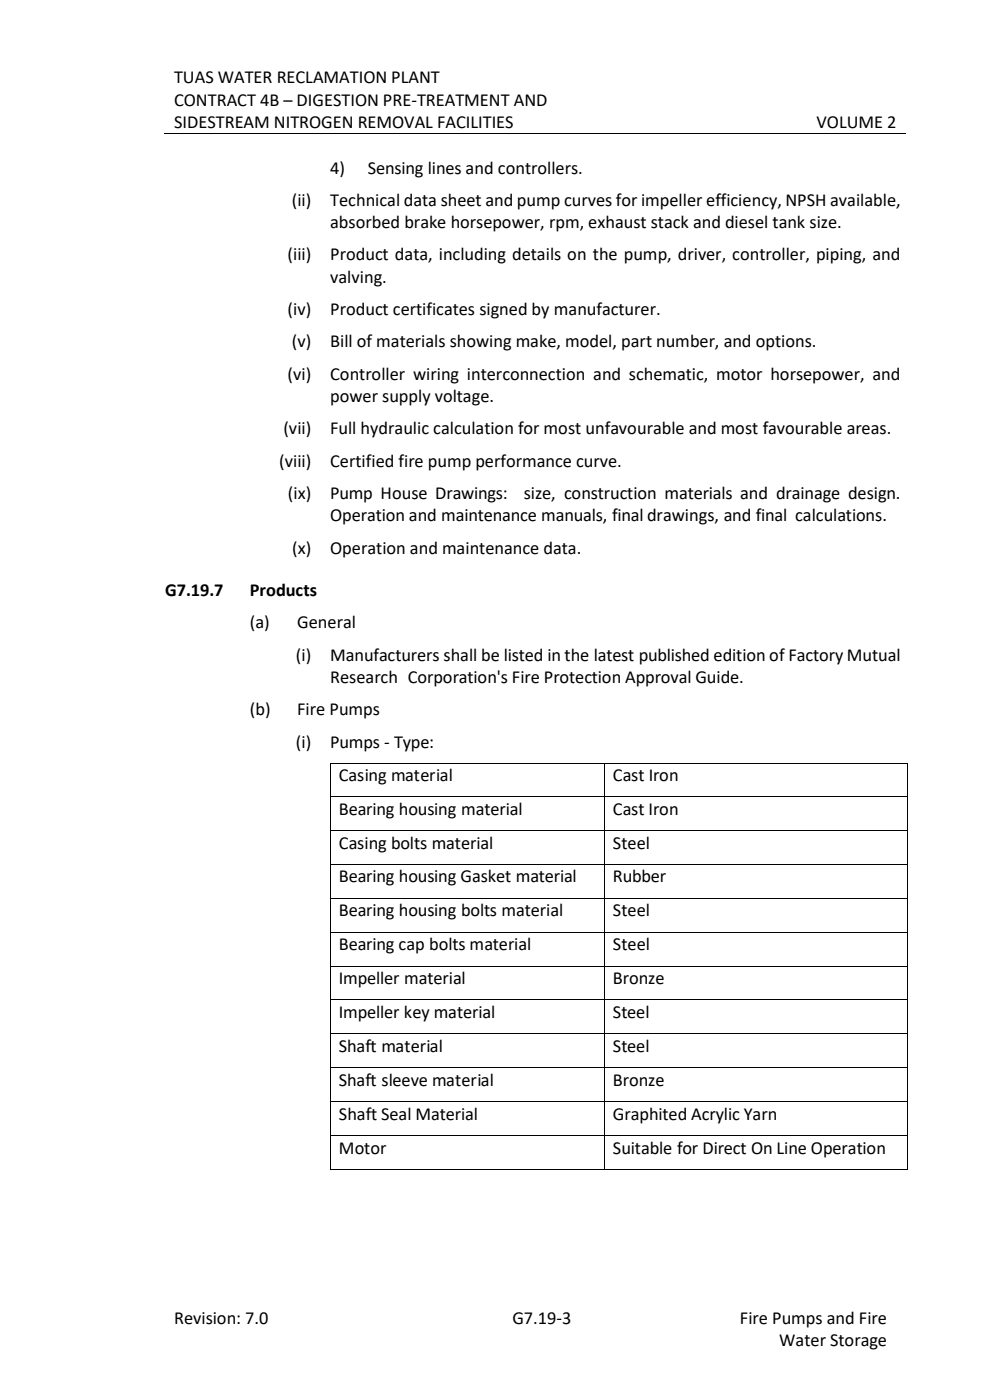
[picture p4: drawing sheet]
<svg xmlns="http://www.w3.org/2000/svg" width="210mm" height="297mm" viewBox="0 0 210 297" stroke-linecap="round" stroke-linejoin="round" font-family="sans-serif">
<defs><g id="words">
<g font-size="3.9">
<text x="36.9" y="17.7">TUAS WATER RECLAMATION PLANT</text>
<text x="36.9" y="22.4">CONTRACT 4B – DIGESTION PRE-TREATMENT AND</text>
<text x="36.9" y="27.2">SIDESTREAM NITROGEN REMOVAL FACILITIES</text>
<text x="173.2" y="27.2">VOLUME 2</text>
<text x="70" y="36.8">4)</text>
<text x="78" y="36.8">Sensing lines and controllers.</text>
<text x="61.9" y="43.7">(ii)</text>
<text x="70" y="43.7">Technical data sheet and pump curves for impeller efficiency, NPSH available,</text>
<text x="70" y="48.4">absorbed brake horsepower, rpm, exhaust stack and diesel tank size.</text>
<text x="61" y="55.3">(iii)</text>
<text x="70" y="55.3">Product data, including details on the pump, driver, controller, piping, and</text>
<text x="70" y="60">valving.</text>
<text x="61" y="66.9">(iv)</text>
<text x="70" y="66.9">Product certificates signed by manufacturer.</text>
<text x="61.9" y="73.7">(v)</text>
<text x="70" y="73.7">Bill of materials showing make, model, part number, and options.</text>
<text x="61" y="80.6">(vi)</text>
<text x="70" y="80.6">Controller wiring interconnection and schematic, motor horsepower, and</text>
<text x="70" y="85.3">power supply voltage.</text>
<text x="60.1" y="92.2">(vii)</text>
<text x="70" y="92.2">Full hydraulic calculation for most unfavourable and most favourable areas.</text>
<text x="59.2" y="99">(viii)</text>
<text x="70" y="99">Certified fire pump performance curve.</text>
<text x="61.1" y="105.9">(ix)</text>
<text x="70" y="105.9">Pump House Drawings:</text>
<text x="111.1" y="105.9">size, construction materials and drainage design.</text>
<text x="70" y="110.6">Operation and maintenance manuals, final drawings, and final calculations.</text>
<text x="62" y="117.5">(x)</text>
<text x="70" y="117.5">Operation and maintenance data.</text>
<text x="35" y="126.4">G7.19.7</text>
<text x="53" y="126.4">Products</text>
<text x="53" y="133.3">(a)</text>
<text x="63" y="133.3">General</text>
<text x="62.8" y="140.1">(i)</text>
<text x="70" y="140.1">Manufacturers shall be listed in the latest published edition of FactoryMutual</text>
<text x="70" y="144.9">Research Corporation's Fire Protection Approval Guide.</text>
<text x="53" y="151.7">(b)</text>
<text x="63" y="151.7">Fire Pumps</text>
<text x="62.8" y="158.6">(i)</text>
<text x="70" y="158.6">Pumps - Type:</text>
<text x="71.9" y="165.8">Casing material</text>
<text x="130" y="165.8">Cast Iron</text>
<text x="71.9" y="173">Bearing housing material</text>
<text x="130" y="173">Cast Iron</text>
<text x="71.9" y="180.2">Casing bolts material</text>
<text x="130" y="180.2">Steel</text>
<text x="71.9" y="187.2">Bearing housing Gasket material</text>
<text x="130" y="187.2">Rubber</text>
<text x="71.9" y="194.4">Bearing housing bolts material</text>
<text x="130" y="194.4">Steel</text>
<text x="71.9" y="201.6">Bearing cap bolts material</text>
<text x="130" y="201.6">Steel</text>
<text x="71.9" y="208.8">Impeller material</text>
<text x="130" y="208.8">Bronze</text>
<text x="71.9" y="216">Impeller key material</text>
<text x="130" y="216">Steel</text>
<text x="71.9" y="223.1">Shaft material</text>
<text x="130" y="223.1">Steel</text>
<text x="71.9" y="230.3">Shaft sleeve material</text>
<text x="130" y="230.3">Bronze</text>
<text x="71.9" y="237.5">Shaft Seal Material</text>
<text x="130" y="237.5">Graphited Acrylic Yarn</text>
<text x="71.9" y="244.7">Motor</text>
<text x="130" y="244.7">Suitable for Direct On Line Operation</text>
<text x="36.9" y="280.9">Revision: 7.0</text>
<text x="108.7" y="280.9">G7.19-3</text>
<text x="157" y="280.9">Fire Pumps and Fire</text>
<text x="165.3" y="285.6">Water Storage</text>
</g>
</g></defs>
<g fill="none" stroke="#000" stroke-width=".21">
<path d="M34.8 28.3h157.3M70 162v7M70 169.2v7M70 176.4v6.8M70.1 161.9h57.9M70.1 169.1h57.9M70.1 176.3h57.9M128.1 162v7M128.1 169.2v7M128.1 176.4v6.8M128.3 161.9h64.1M128.3 169.1h64.1"/>
<path d="M128.3 176.3h64.1M192.5 162v7M192.5 169.2v7M192.5 176.4v6.8M70 183.5v6.9M70 190.7v6.9M70 197.8v7M70.1 183.3h57.9M70.1 190.5h57.9M70.1 197.7h57.9M128.1 183.5v6.9M128.1 190.7v6.9"/>
<path d="M128.1 197.8v7M128.3 183.3h64.1M128.3 190.5h64.1M128.3 197.7h64.1M192.5 183.5v6.9M192.5 190.7v6.9M192.5 197.8v7M70 205v7M70 212.2v6.9M70 219.4v6.9M70.1 204.9h57.9M70.1 212.1h57.9"/>
<path d="M70.1 219.2h57.9M128.1 205v7M128.1 212.2v6.9M128.1 219.4v6.9M128.3 204.9h64.1M128.3 212.1h64.1M128.3 219.2h64.1M192.5 205v7M192.5 212.2v6.9M192.5 219.4v6.9M70 226.6v6.9M70 233.8v6.9"/>
<path d="M70.1 226.4h57.9M70.1 233.7h57.9M128.1 226.6v6.9M128.1 233.8v6.9M128.3 226.4h64.1M128.3 233.7h64.1M192.5 226.6v6.9M192.5 233.8v6.9M70 241v6.9M70.1 240.8h57.9M70.1 248h57.9M128.1 241v6.9"/>
<path d="M128.3 240.8h64.1M128.3 248h64.1M192.5 241v6.9"/>
</g>
<g fill="#000">
<path d="M119.8 28.2h.2v.2h-.2z" fill-rule="evenodd"/>
<path d="M69.9 161.8h.2v.2h-.2z" fill-rule="evenodd"/>
<path d="M69.9 161.8h.2v.2h-.2z" fill-rule="evenodd"/>
<path d="M69.9 169h.2v.2h-.2z" fill-rule="evenodd"/>
<path d="M69.9 176.2h.2v.2h-.2z" fill-rule="evenodd"/>
<path d="M128 161.8h.3v.2h-.3z" fill-rule="evenodd"/>
<path d="M128 169h.3v.2h-.3z" fill-rule="evenodd"/>
<path d="M128 176.2h.3v.2h-.3z" fill-rule="evenodd"/>
<path d="M192.4 161.8h.3v.2h-.3z" fill-rule="evenodd"/>
<path d="M192.4 161.8h.3v.2h-.3z" fill-rule="evenodd"/>
<path d="M192.4 169h.3v.2h-.3z" fill-rule="evenodd"/>
<path d="M192.4 176.2h.3v.2h-.3z" fill-rule="evenodd"/>
<path d="M69.9 183.2h.2v.3h-.2z" fill-rule="evenodd"/>
<path d="M69.9 190.4h.2v.3h-.2z" fill-rule="evenodd"/>
<path d="M69.9 197.6h.2v.2h-.2z" fill-rule="evenodd"/>
<path d="M128 183.2h.3v.3h-.3z" fill-rule="evenodd"/>
<path d="M128 190.4h.3v.3h-.3z" fill-rule="evenodd"/>
<path d="M128 197.6h.3v.2h-.3z" fill-rule="evenodd"/>
<path d="M192.4 183.2h.3v.3h-.3z" fill-rule="evenodd"/>
<path d="M192.4 190.4h.3v.3h-.3z" fill-rule="evenodd"/>
<path d="M192.4 197.6h.3v.2h-.3z" fill-rule="evenodd"/>
<path d="M69.9 204.8h.2v.2h-.2z" fill-rule="evenodd"/>
<path d="M69.9 212h.2v.2h-.2z" fill-rule="evenodd"/>
<path d="M69.9 219.1h.2v.3h-.2z" fill-rule="evenodd"/>
<path d="M128 204.8h.3v.2h-.3z" fill-rule="evenodd"/>
<path d="M128 212h.3v.2h-.3z" fill-rule="evenodd"/>
<path d="M128 219.1h.3v.3h-.3z" fill-rule="evenodd"/>
<path d="M192.4 204.8h.3v.2h-.3z" fill-rule="evenodd"/>
<path d="M192.4 212h.3v.2h-.3z" fill-rule="evenodd"/>
<path d="M192.4 219.1h.3v.3h-.3z" fill-rule="evenodd"/>
<path d="M69.9 226.3h.2v.3h-.2z" fill-rule="evenodd"/>
<path d="M69.9 233.5h.2v.3h-.2z" fill-rule="evenodd"/>
<path d="M128 226.3h.3v.3h-.3z" fill-rule="evenodd"/>
<path d="M128 233.5h.3v.3h-.3z" fill-rule="evenodd"/>
<path d="M192.4 226.3h.3v.3h-.3z" fill-rule="evenodd"/>
<path d="M192.4 233.5h.3v.3h-.3z" fill-rule="evenodd"/>
<path d="M69.9 240.7h.2v.3h-.2z" fill-rule="evenodd"/>
<path d="M69.9 247.9h.2v.3h-.2z" fill-rule="evenodd"/>
<path d="M69.9 247.9h.2v.3h-.2z" fill-rule="evenodd"/>
<path d="M128 240.7h.3v.3h-.3z" fill-rule="evenodd"/>
<path d="M128 247.9h.3v.3h-.3z" fill-rule="evenodd"/>
<path d="M192.4 240.7h.3v.3h-.3z" fill-rule="evenodd"/>
<path d="M192.4 247.9h.3v.3h-.3z" fill-rule="evenodd"/>
<path d="M192.4 247.9h.3v.3h-.3z" fill-rule="evenodd"/>
</g>
<use href="#words"/>
</svg>
